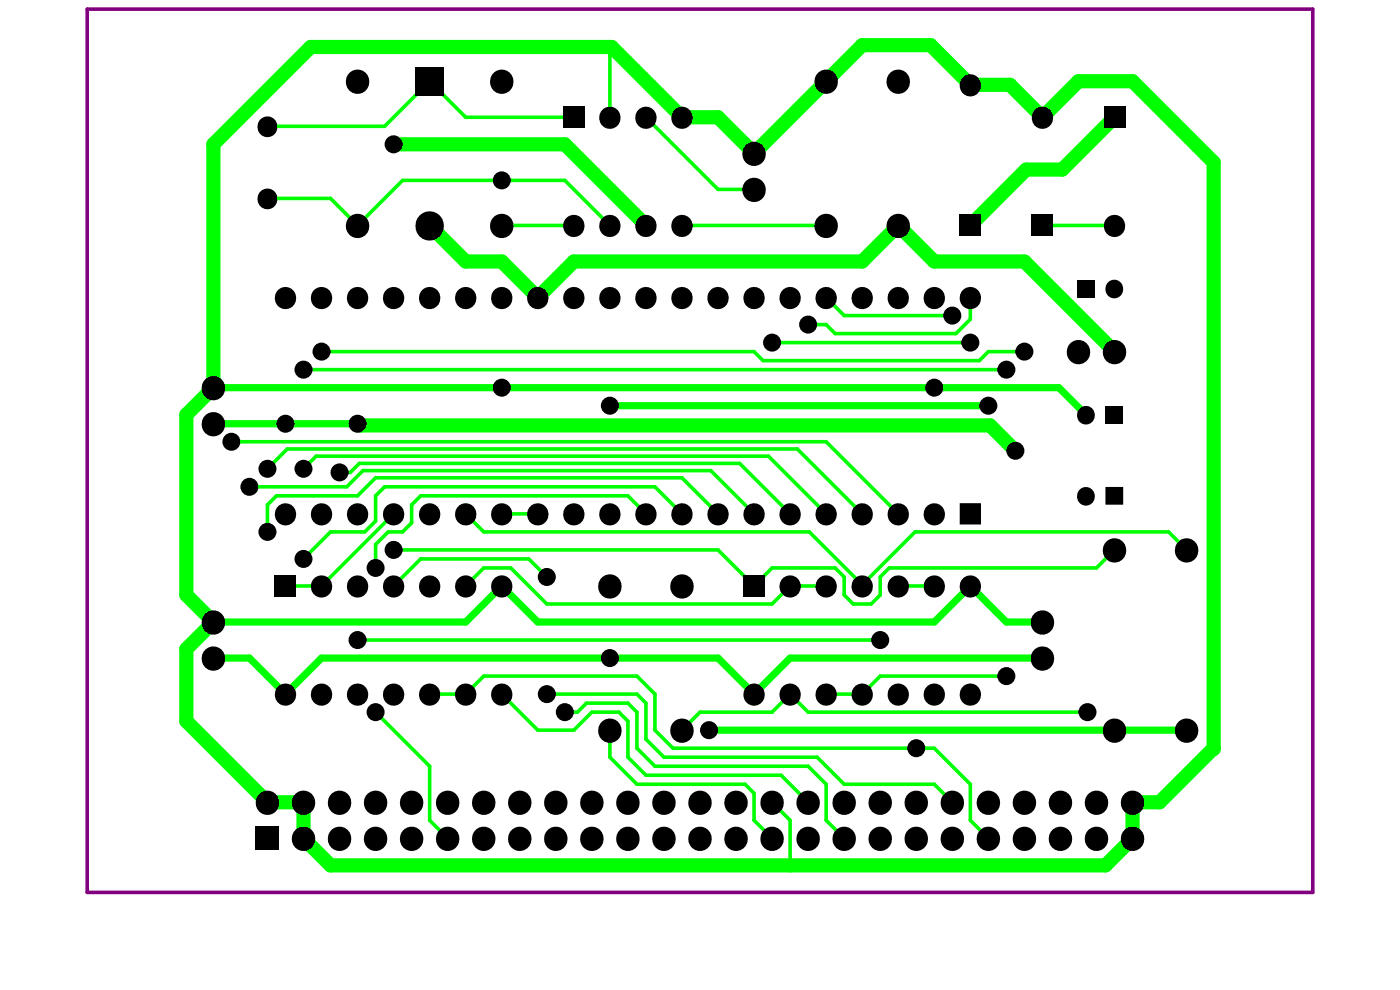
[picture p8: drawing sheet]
<svg xmlns="http://www.w3.org/2000/svg" width="297mm" height="210mm" viewBox="0 0 297 210" stroke-linecap="round" stroke-linejoin="round" font-family="sans-serif">
<path d="M194.4 158.7h3.8" fill="none" stroke="#0f0" stroke-width=".76"/>
<circle cx="257.5" cy="158.7" r="1.51" fill="#0f0"/>
<path d="M119.8 151.1h2.7M148.5 151.1l-3.8 3.8" fill="none" stroke="#0f0" stroke-width=".76"/>
<g fill="#0f0">
<circle cx="221.2" cy="139.6" r=".38"/>
<circle cx="75.9" cy="135.8" r=".38"/>
</g>
<path d="M81.6 103.3l-1.9 1.9M87.3 107.1v3.8M177.2 120.5l1.9 1.9M181 128.1h3.8M182.9 124.1v.2" fill="none" stroke="#0f0" stroke-width=".76"/>
<g fill="#0f0">
<circle cx="121.7" cy="47.8" r=".38"/>
<circle cx="175.3" cy="47.8" r=".38"/>
</g>
<g fill="none" stroke="#0f0" stroke-width=".76">
<path d="M129.8 10l-.4 .3M56.7 26.8h24.9M85.4 38.3h34.4M98.8 24.9h22.9M56.7 42.1h13.4M106.4 47.8h15.3M144.7 47.8h30.6M152.3 40.2h7.7M221.2 47.8h15.2M64.4 78.4h149.1M68.2 74.6h91.8M161.9 76.5h45.9"/>
<path d="M163.8 72.7h42.1M171.4 68.9h3.9M177.2 70.8h25.6M179.1 66.9h22.9M209.7 74.6h7.6M49.1 93.7h126.2M76.2 98.3h80.7M77 99.8h73.8M163 96.8h-95.9l-2.7 2.6M169.2 95.2h-108.3l-4.2 4.2M52.9 103.3h20.7M81.6 103.3h57.3"/>
<path d="M83.5 116.7h68.8M89.2 105.2h44M106.4 109h7.7M144.7 101.4h-65l-3.8 3.8h-17.2M60.6 124.3h7.6M75.9 135.8h110.8M108.4 120.5h-5.8l-3.8 3.8M116 128.1h47.8M167.6 124.3h7.7M177.2 120.5h-13.4l-3.8 3.8M179.1 126.2l1.9 1.9M186.7 126.2l-1.9 1.9"/>
<path d="M190.6 124.3h7.6M232.6 120.5h-43.9l-2 1.9M91.2 147.2h7.6M114.1 154.9h7.6l3.9-3.8h5.7l1.9 1.9v7.6M116 147.2h19.1l1.9 2v7.6l3.9 3.8h32.5M122.5 151.1l1.9-1.9h8.8l1.9 1.9v7.6M129.4 154.9v5.7M138.9 147.2v7.7l3.9 3.8h51.6M167.6 147.2l-3.8 3.9h-15.3M171.4 151.1h59.3M175.3 147.2h7.6M135.1 166.4h23l1.9 1.9v5.7"/>
<path d="M137 164.5h28.7M138.9 162.5h32.5l3.9 3.9v7.6l3.8 3.8M163.8 170.2l3.8 3.8v9.6M179.1 166.4h19.1M205.9 166.4v7.6l3.8 3.8"/>
</g>
<path d="M205.9 18h8.4M228.8 17.2h11.5M83.5 30.6h36.3M144.7 24.9h7.6M217.7 36h7.7M98.8 55.5h7.6M121.7 55.5h61.2M198.2 55.5h19.1M76.2 89.9l.4 .3h133.4M56.7 170.2h7.7M246 170.2h-5.7v7.6M70.1 183.6h164.4" fill="none" stroke="#0f0" stroke-width="3"/>
<path d="M45.3 89.9h30.9M129.4 86.1h80.3M45.3 139.6h7.6M45.3 132h53.5M68.2 139.6h84.1M114.1 132h84.1M167.6 139.6h53.6M213.5 132h7.7M150.4 154.9h101.3" fill="none" stroke="#0f0" stroke-width="1.5"/>
<circle cx="251.7" cy="154.9" r=".76" fill="#0f0"/>
<g fill="none" stroke="#0f0" stroke-width=".76">
<path d="M129.4 10.3v14.6M85.4 38.3l-9.5 9.5-5.8-5.7M98.8 24.9l-7.6-7.7-9.6 9.6M119.8 38.3l9.6 9.5M137 24.9l15.3 15.3M160 74.6l1.9 1.9M175.3 68.9l1.9 1.9M175.3 63.1l3.8 3.8M205.9 63.1v4.6l-3.1 3.1M209.7 74.6l-1.9 1.9M76.2 98.3l-1.9 1.9h-2.3M77 99.8l-3.4 3.5"/>
<path d="M150.8 99.8l9.2 9.2M156.9 98.3l10.7 10.7M163 96.8l12.3 12.2M169.2 95.2l13.7 13.8M175.3 93.7l15.3 15.3M58.7 105.2l-2 1.9v5.7M79.7 105.2v5.3l-2.3 2.3h-7.3l-5.7 5.8M83.5 109l-15.3 15.3M87.3 110.9l-1.9 1.9h-3l-2.7 2.7v5M89.2 105.2l-1.9 1.9M98.8 109l3.8 3.8h69.1l11.2 11.3 11.2-11.3h53.8l3.8 3.9M133.2 105.2l3.8 3.8"/>
<path d="M138.9 103.3l5.8 5.7M144.7 101.4l7.6 7.6M152.3 116.7l7.7 7.6M236.4 116.7l-3.8 3.8M108.4 120.5l7.6 7.6M116 122.4l-3.8-3.8h-23l-5.7 5.7M167.6 124.3l-3.8 3.8M179.1 122.4v3.8M186.7 122.4v3.8M79.7 151.1l11.5 11.4v11.5l3.8 3.8M98.8 147.2l3.8-3.8h32.5l3.8 3.8M106.4 147.2l7.7 7.7"/>
<path d="M135.1 158.7l3.8 3.8M167.6 147.2l3.8 3.9M198.2 158.7l7.7 7.7M213.5 143.4h-26.8l-3.8 3.8M129.4 160.6l5.7 5.8M133.2 160.6l3.8 3.9M160 174l3.8 3.8M165.7 164.5l5.7 5.7M173.4 160.6l5.7 5.8M198.2 166.4l3.8 3.8"/>
</g>
<g fill="none" stroke="#0f0" stroke-width="3">
<path d="M205.9 18l-8.5-8.4h-14.5l-22.9 22.9-7.7-7.6M228.8 17.2l-7.6 7.7-6.9-6.9M240.3 17.2l17.2 17.2v124.3l-11.5 11.5M119.8 30.6l17.2 17.2M144.7 24.9l-14.9-14.9h-63.9l-20.6 20.6v51.6l-5.8 5.8v38.2l5.8 5.8-5.8 5.7v15.3l17.2 17.2M217.7 36l-11.8 11.8M236.4 24.9l-11 11.1M91.2 47.8l7.6 7.7M106.4 55.5l7.7 7.6 7.6-7.6M182.9 55.5l7.7-7.7 7.6 7.7M217.3 55.5l19.1 19.1M210 90.2l5.4 5.4"/>
<path d="M64.4 170.2v7.6l5.7 5.8M240.3 177.8l-5.8 5.8"/>
</g>
<path d="M45.3 82.2h179.3l5.8 5.8M52.9 139.6l7.7 7.6 7.6-7.6M98.8 132l7.6-7.7 7.7 7.7M152.3 139.6l7.7 7.6 7.6-7.6M198.2 132l7.7-7.7 7.6 7.7" fill="none" stroke="#0f0" stroke-width="1.5"/>
<g fill="#000">
<path d="M88.1 14.2h6.1v6h-6.1z" fill-rule="evenodd"/>
<path d="M119.5 22.6h4.5v4.5h-4.5z" fill-rule="evenodd"/>
<path d="M234.2 22.6h4.5v4.5h-4.5z" fill-rule="evenodd"/>
<path d="M203.6 45.6h4.5v4.5h-4.5z" fill-rule="evenodd"/>
<path d="M218.9 45.6h4.5v4.5h-4.5z" fill-rule="evenodd"/>
<path d="M228.5 59.3h3.8v3.8h-3.8z" fill-rule="evenodd"/>
<path d="M234.5 86.1h3.8v3.8h-3.8z" fill-rule="evenodd"/>
<path d="M203.6 106.8h4.5v4.5h-4.5zM234.5 103.3h3.8v3.8h-3.8z" fill-rule="evenodd"/>
<path d="M58.3 122h4.5v4.6h-4.5z" fill-rule="evenodd"/>
<path d="M157.7 122h4.5v4.6h-4.5z" fill-rule="evenodd"/>
<path d="M54.3 175.4h4.9v4.9h-4.9z" fill-rule="evenodd"/>
<circle cx="83.5" cy="30.6" r="1.91"/>
<circle cx="106.4" cy="38.3" r="1.91"/>
<circle cx="64.4" cy="78.4" r="1.91"/>
<circle cx="68.2" cy="74.6" r="1.91"/>
<circle cx="163.8" cy="72.7" r="1.91"/>
<circle cx="171.4" cy="68.9" r="1.91"/>
<circle cx="202" cy="66.9" r="1.91"/>
<circle cx="205.9" cy="72.7" r="1.91"/>
<circle cx="213.5" cy="78.4" r="1.91"/>
<circle cx="217.3" cy="74.6" r="1.91"/>
<circle cx="49.1" cy="93.7" r="1.91"/>
<circle cx="56.7" cy="99.4" r="1.91"/>
<circle cx="60.6" cy="89.9" r="1.91"/>
<circle cx="64.4" cy="99.4" r="1.91"/>
<circle cx="75.9" cy="89.9" r="1.91"/>
<circle cx="106.4" cy="82.2" r="1.91"/>
<circle cx="129.4" cy="86.1" r="1.91"/>
<circle cx="198.2" cy="82.2" r="1.91"/>
<circle cx="209.7" cy="86.1" r="1.91"/>
<circle cx="215.4" cy="95.6" r="1.91"/>
<circle cx="52.9" cy="103.3" r="1.91"/>
<circle cx="56.7" cy="112.8" r="1.91"/>
<circle cx="64.4" cy="118.6" r="1.91"/>
<circle cx="72" cy="100.2" r="1.91"/>
<circle cx="83.5" cy="116.7" r="1.91"/>
<circle cx="75.9" cy="135.8" r="1.91"/>
<circle cx="79.7" cy="120.5" r="1.91"/>
<circle cx="116" cy="122.4" r="1.91"/>
<circle cx="129.4" cy="139.6" r="1.91"/>
<circle cx="186.7" cy="135.8" r="1.91"/>
<circle cx="79.7" cy="151.1" r="1.91"/>
<circle cx="116" cy="147.2" r="1.91"/>
<circle cx="119.8" cy="151.1" r="1.91"/>
<circle cx="150.4" cy="154.9" r="1.91"/>
<circle cx="194.4" cy="158.7" r="1.91"/>
<circle cx="213.5" cy="143.4" r="1.91"/>
<circle cx="230.7" cy="151.1" r="1.91"/>
</g>
<g fill="#000">
<circle cx="75.9" cy="17.2" r="2.48"/>
<circle cx="106.4" cy="17.2" r="2.48"/>
<circle cx="175.3" cy="17.2" r="2.48"/>
<circle cx="190.6" cy="17.2" r="2.48"/>
<circle cx="205.9" cy="18" r="2.26"/>
<circle cx="56.7" cy="26.8" r="2.11"/>
<circle cx="129.4" cy="24.9" r="2.26"/>
<circle cx="137" cy="24.9" r="2.26"/>
<circle cx="144.7" cy="24.9" r="2.26"/>
<circle cx="160" cy="32.5" r="2.48"/>
<circle cx="221.2" cy="24.9" r="2.26"/>
<circle cx="56.7" cy="42.1" r="2.11"/>
<circle cx="75.9" cy="47.8" r="2.48"/>
<circle cx="91.2" cy="47.8" r="3"/>
<circle cx="106.4" cy="47.8" r="2.48"/>
<circle cx="121.7" cy="47.8" r="2.26"/>
<circle cx="129.4" cy="47.8" r="2.26"/>
<circle cx="137" cy="47.8" r="2.26"/>
<circle cx="144.7" cy="47.8" r="2.26"/>
<circle cx="160" cy="40.2" r="2.48"/>
<circle cx="175.3" cy="47.8" r="2.48"/>
<circle cx="190.6" cy="47.8" r="2.48"/>
<circle cx="236.4" cy="47.8" r="2.26"/>
<circle cx="60.6" cy="63.1" r="2.26"/>
<circle cx="68.2" cy="63.1" r="2.26"/>
<circle cx="75.9" cy="63.1" r="2.26"/>
<circle cx="83.5" cy="63.1" r="2.26"/>
<circle cx="91.2" cy="63.1" r="2.26"/>
<circle cx="98.8" cy="63.1" r="2.26"/>
<circle cx="106.4" cy="63.1" r="2.26"/>
<circle cx="114.1" cy="63.1" r="2.26"/>
<circle cx="121.7" cy="63.1" r="2.26"/>
<circle cx="129.4" cy="63.1" r="2.26"/>
<circle cx="137" cy="63.1" r="2.26"/>
<circle cx="144.7" cy="63.1" r="2.26"/>
<circle cx="152.3" cy="63.1" r="2.26"/>
<circle cx="160" cy="63.1" r="2.26"/>
<circle cx="167.6" cy="63.1" r="2.26"/>
<circle cx="175.3" cy="63.1" r="2.26"/>
<circle cx="182.9" cy="63.1" r="2.26"/>
<circle cx="190.6" cy="63.1" r="2.26"/>
<circle cx="198.2" cy="63.1" r="2.26"/>
<circle cx="205.9" cy="63.1" r="2.26"/>
<circle cx="228.8" cy="74.6" r="2.48"/>
<circle cx="236.4" cy="61.2" r="1.88"/>
<circle cx="236.4" cy="74.6" r="2.48"/>
<circle cx="45.3" cy="82.2" r="2.48"/>
<circle cx="45.3" cy="89.9" r="2.48"/>
<circle cx="230.4" cy="88" r="1.88"/>
<circle cx="60.6" cy="109" r="2.26"/>
<circle cx="68.2" cy="109" r="2.26"/>
<circle cx="75.9" cy="109" r="2.26"/>
<circle cx="83.5" cy="109" r="2.26"/>
<circle cx="91.2" cy="109" r="2.26"/>
<circle cx="98.8" cy="109" r="2.26"/>
<circle cx="106.4" cy="109" r="2.26"/>
<circle cx="114.1" cy="109" r="2.26"/>
<circle cx="121.7" cy="109" r="2.26"/>
<circle cx="129.4" cy="109" r="2.26"/>
<circle cx="137" cy="109" r="2.26"/>
<circle cx="144.7" cy="109" r="2.26"/>
<circle cx="152.3" cy="109" r="2.26"/>
<circle cx="160" cy="109" r="2.26"/>
<circle cx="167.6" cy="109" r="2.26"/>
<circle cx="175.3" cy="109" r="2.26"/>
<circle cx="182.9" cy="109" r="2.26"/>
<circle cx="190.6" cy="109" r="2.26"/>
<circle cx="198.2" cy="109" r="2.26"/>
<circle cx="230.4" cy="105.2" r="1.88"/>
<circle cx="236.4" cy="116.7" r="2.48"/>
<circle cx="251.7" cy="116.7" r="2.48"/>
<circle cx="45.3" cy="132" r="2.48"/>
<circle cx="45.3" cy="139.6" r="2.48"/>
<circle cx="68.2" cy="124.3" r="2.26"/>
<circle cx="75.9" cy="124.3" r="2.26"/>
<circle cx="83.5" cy="124.3" r="2.26"/>
<circle cx="91.2" cy="124.3" r="2.26"/>
<circle cx="98.8" cy="124.3" r="2.26"/>
<circle cx="106.4" cy="124.3" r="2.26"/>
<circle cx="129.4" cy="124.3" r="2.48"/>
<circle cx="144.7" cy="124.3" r="2.48"/>
<circle cx="167.6" cy="124.3" r="2.26"/>
<circle cx="175.3" cy="124.3" r="2.26"/>
<circle cx="182.9" cy="124.3" r="2.26"/>
<circle cx="190.6" cy="124.3" r="2.26"/>
<circle cx="198.2" cy="124.3" r="2.26"/>
<circle cx="205.9" cy="124.3" r="2.26"/>
<circle cx="221.2" cy="132" r="2.48"/>
<circle cx="221.2" cy="139.6" r="2.48"/>
<circle cx="60.6" cy="147.2" r="2.26"/>
<circle cx="68.2" cy="147.2" r="2.26"/>
<circle cx="75.9" cy="147.2" r="2.26"/>
<circle cx="83.5" cy="147.2" r="2.26"/>
<circle cx="91.2" cy="147.2" r="2.26"/>
<circle cx="98.8" cy="147.2" r="2.26"/>
<circle cx="106.4" cy="147.2" r="2.26"/>
<circle cx="129.4" cy="154.9" r="2.48"/>
<circle cx="144.7" cy="154.9" r="2.48"/>
<circle cx="160" cy="147.2" r="2.26"/>
<circle cx="167.6" cy="147.2" r="2.26"/>
<circle cx="175.3" cy="147.2" r="2.26"/>
<circle cx="182.9" cy="147.2" r="2.26"/>
<circle cx="190.6" cy="147.2" r="2.26"/>
<circle cx="198.2" cy="147.2" r="2.26"/>
<circle cx="205.9" cy="147.2" r="2.26"/>
<circle cx="236.4" cy="154.9" r="2.48"/>
<circle cx="251.7" cy="154.9" r="2.48"/>
<circle cx="56.7" cy="170.2" r="2.48"/>
<circle cx="64.4" cy="170.2" r="2.48"/>
<circle cx="64.4" cy="177.8" r="2.48"/>
<circle cx="72" cy="170.2" r="2.48"/>
<circle cx="72" cy="177.8" r="2.48"/>
<circle cx="79.7" cy="177.8" r="2.48"/>
<circle cx="79.7" cy="170.2" r="2.48"/>
<circle cx="87.3" cy="170.2" r="2.48"/>
<circle cx="87.3" cy="177.8" r="2.48"/>
<circle cx="95" cy="177.8" r="2.48"/>
<circle cx="95" cy="170.2" r="2.48"/>
<circle cx="102.6" cy="177.8" r="2.48"/>
<circle cx="102.6" cy="170.2" r="2.48"/>
<circle cx="110.3" cy="170.2" r="2.48"/>
<circle cx="110.3" cy="177.8" r="2.48"/>
<circle cx="117.9" cy="170.2" r="2.48"/>
<circle cx="117.9" cy="177.8" r="2.48"/>
<circle cx="125.6" cy="170.2" r="2.48"/>
<circle cx="125.6" cy="177.8" r="2.48"/>
<circle cx="133.2" cy="170.2" r="2.48"/>
<circle cx="133.2" cy="177.8" r="2.48"/>
<circle cx="140.9" cy="170.2" r="2.48"/>
<circle cx="140.9" cy="177.8" r="2.48"/>
<circle cx="148.5" cy="177.8" r="2.48"/>
<circle cx="148.5" cy="170.2" r="2.48"/>
<circle cx="156.2" cy="177.8" r="2.48"/>
<circle cx="156.2" cy="170.2" r="2.48"/>
<circle cx="163.8" cy="170.2" r="2.48"/>
<circle cx="163.8" cy="177.8" r="2.48"/>
<circle cx="171.4" cy="170.2" r="2.48"/>
<circle cx="171.4" cy="177.8" r="2.48"/>
<circle cx="179.1" cy="170.2" r="2.48"/>
<circle cx="179.1" cy="177.8" r="2.48"/>
<circle cx="186.7" cy="177.8" r="2.48"/>
<circle cx="186.7" cy="170.2" r="2.48"/>
<circle cx="194.4" cy="177.8" r="2.48"/>
<circle cx="194.4" cy="170.2" r="2.48"/>
<circle cx="202" cy="177.8" r="2.48"/>
<circle cx="202" cy="170.2" r="2.48"/>
<circle cx="209.7" cy="177.8" r="2.48"/>
<circle cx="209.7" cy="170.2" r="2.48"/>
<circle cx="217.3" cy="177.8" r="2.48"/>
<circle cx="217.3" cy="170.2" r="2.48"/>
<circle cx="225" cy="170.2" r="2.48"/>
<circle cx="225" cy="177.8" r="2.48"/>
<circle cx="232.6" cy="177.8" r="2.48"/>
<circle cx="232.6" cy="170.2" r="2.48"/>
<circle cx="240.3" cy="177.8" r="2.48"/>
<circle cx="240.3" cy="170.2" r="2.48"/>
</g>
<path d="M18.5 1.9h260v187.4h-260z" fill="none" stroke="#800080" stroke-width=".76"/>
</svg>
